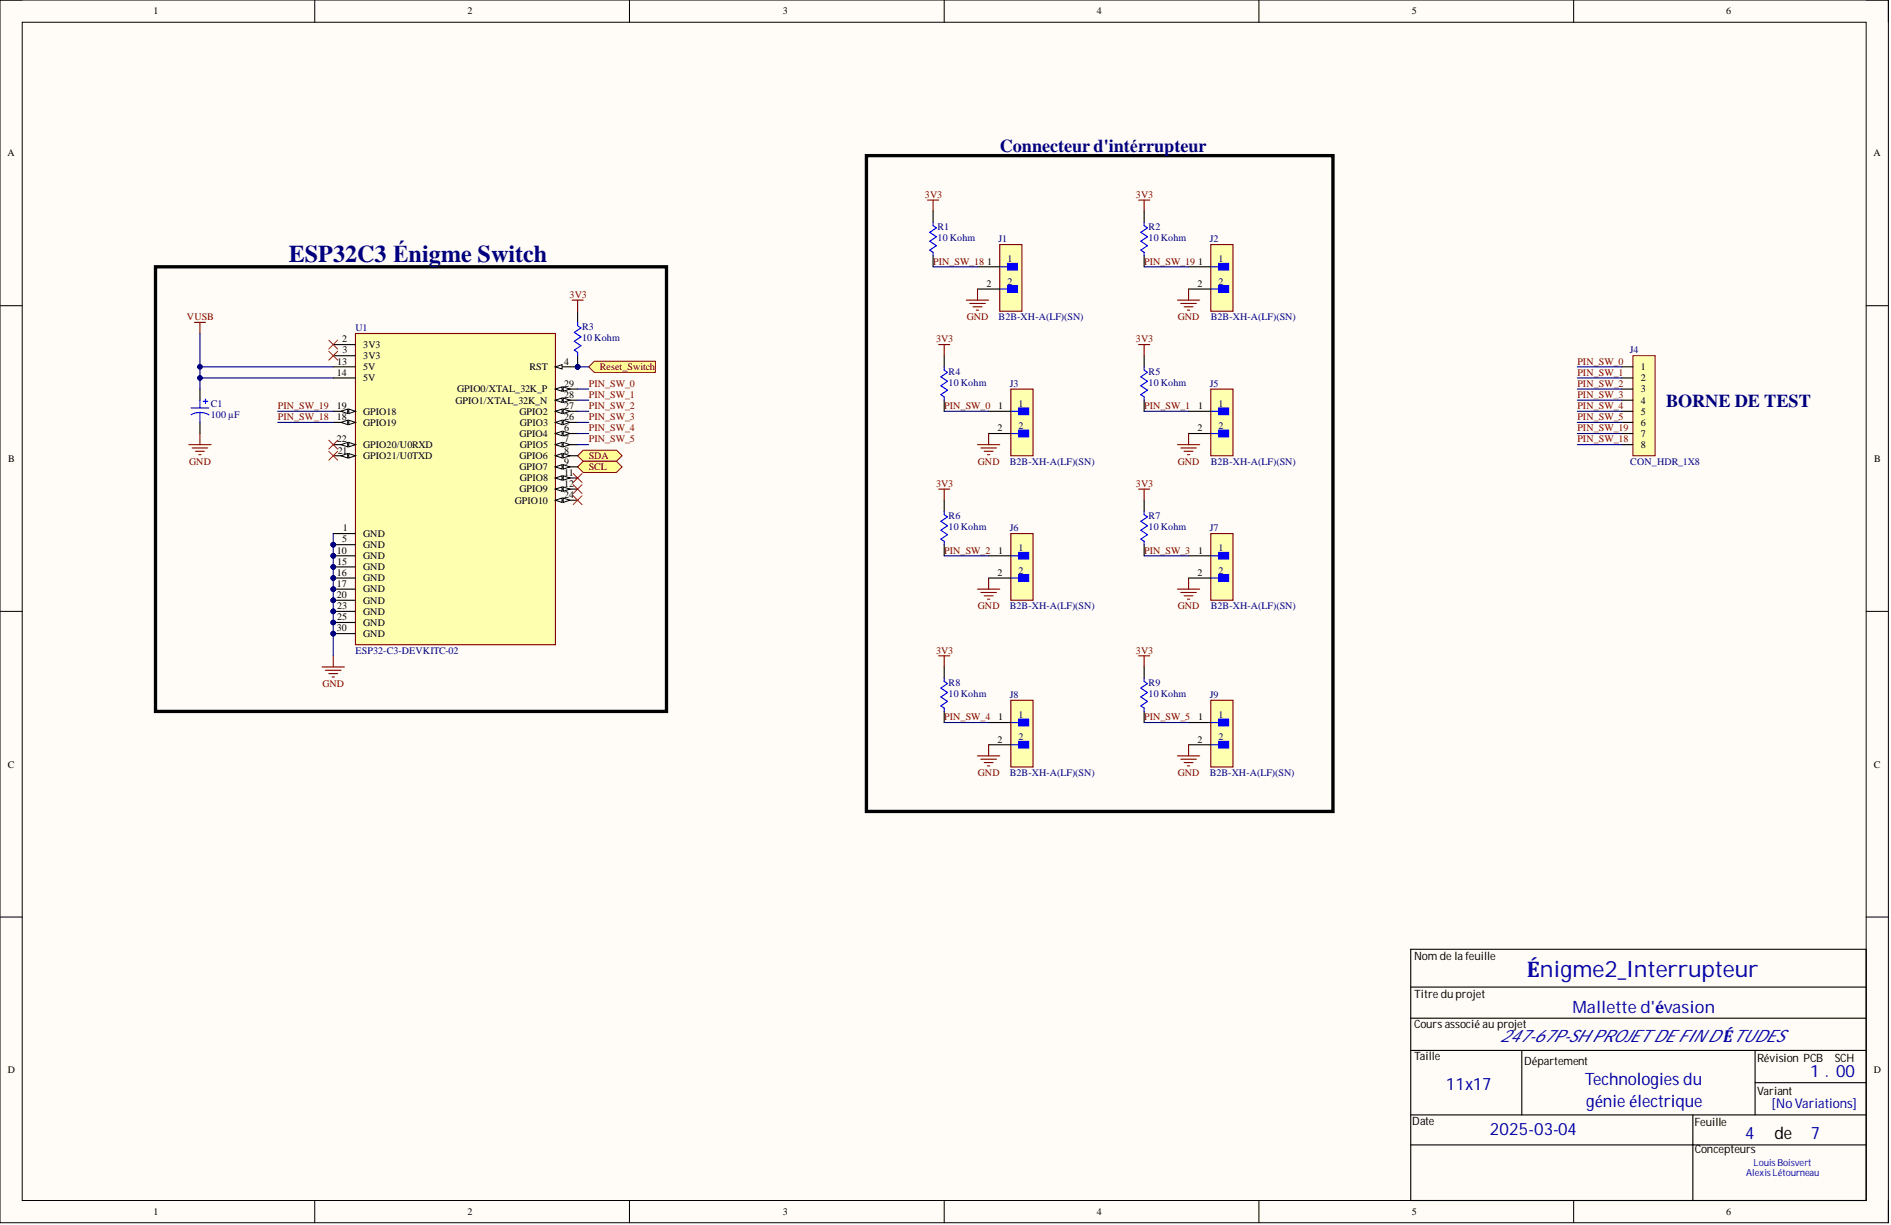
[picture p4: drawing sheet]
<svg xmlns="http://www.w3.org/2000/svg" width="431mm" height="279mm" viewBox="0 0 431 279" stroke-linecap="round" stroke-linejoin="round" font-family="sans-serif">
<defs><g id="words">
<text font-size="5.5" fill="#000080" x="65.9" y="59.7">ESP32C3 Énigme Switch</text>
<text font-size="5.2" fill="#0000bf" x="348.4" y="222.9">Énigme2_Interrupteur</text>
<g font-size="4.1" fill="#000080">
<text x="228.1" y="34.6">Connecteur d'intérrupteur</text>
<text x="380.2" y="92.9">BORNE DE TEST</text>
</g>
<g font-size="3.9" fill="#0000bf">
<text x="358.8" y="231">Mallette d'évasion</text>
<text x="342.2" y="237.7">247-67P-SH PROJET DE FIN D'ÉTUDES</text>
<text x="413" y="245.6">1 . 00</text>
<text x="329.9" y="248.7">11x17</text>
<text x="361.6" y="247.4">Technologies du</text>
<text x="361.9" y="252.4">génie électrique</text>
<text x="339.9" y="258.8">2025-03-04</text>
<text x="398.2" y="259.8">4</text>
<text x="413.2" y="259.8">7</text>
</g>
<text font-size="3.9" x="404.8" y="259.8">de</text>
<text font-size="3" fill="#0000bf" x="404.2" y="252.6">[NoVariations]</text>
<g font-size="2.6">
<text x="322.6" y="219">Nom de la feuille</text>
<text x="322.6" y="227.6">Titredu projet</text>
<text x="322.6" y="234.4">Coursassocié au projet</text>
<text x="322.6" y="241.8">Taille</text>
<text x="347.7" y="242.8">Département</text>
<text x="400.9" y="242.3">Révision PCB</text>
<text x="418.6" y="242.3">SCH</text>
<text x="400.9" y="249.6">Variant</text>
<text x="322.2" y="256.5">Date</text>
<text x="386.6" y="256.7">Feuille</text>
<text x="386.7" y="263.1">Concepteurs</text>
</g>
<g font-size="2.3">
<text x="35.1" y="3.3">1</text>
<text x="106.7" y="3.3">2</text>
<text x="178.6" y="3.3">3</text>
<text x="250.2" y="3.3">4</text>
<text x="322.1" y="3.3">5</text>
<text x="393.8" y="3.3">6</text>
<text x="1.7" y="35.7">A</text>
<text x="427.5" y="35.7">A</text>
<text x="225.1" y="65.4">2</text>
<text x="225.2" y="60.3">1</text>
<text x="273.2" y="65.4">2</text>
<text x="273.4" y="60.3">1</text>
<text x="77" y="83.2">13</text>
<text x="78.1" y="78.1">2</text>
<text x="78.1" y="80.6">3</text>
<text x="82.9" y="79.4">3V3</text>
<text x="82.9" y="81.9">3V3</text>
<text x="128.7" y="83.2">4</text>
<text x="76.9" y="85.7">14</text>
<text x="82.9" y="84.4">5V</text>
<text x="82.9" y="87">5V</text>
<text x="104.3" y="89.5">GPIO0/XTAL_32K_P</text>
<text x="120.8" y="84.4">RST</text>
<text x="128.7" y="88.2">29</text>
<text x="374.3" y="84.4">1</text>
<text x="374.3" y="87">2</text>
<text x="374.3" y="89.5">3</text>
<text x="76.9" y="93.3">19</text>
<text x="76.9" y="95.8">18</text>
<text x="82.9" y="94.6">GPIO18</text>
<text x="103.9" y="92">GPIO1/XTAL_32K_N</text>
<text x="118.5" y="94.6">GPIO2</text>
<text x="128.7" y="90.8">28</text>
<text x="128.7" y="93.3">27</text>
<text x="128.7" y="95.8">26</text>
<text x="227.8" y="93.3">1</text>
<text x="273.4" y="93.3">1</text>
<text x="374.3" y="92">4</text>
<text x="374.3" y="94.6">5</text>
<text x="76.9" y="100.9">22</text>
<text x="82.9" y="97.1">GPIO19</text>
<text x="118.5" y="99.6">GPIO4</text>
<text x="118.6" y="97.1">GPIO3</text>
<text x="128.7" y="98.4">6</text>
<text x="128.7" y="100.9">7</text>
<text x="227.6" y="98.4">2</text>
<text x="273.2" y="98.4">2</text>
<text x="374.3" y="97.1">6</text>
<text x="374.3" y="99.6">7</text>
<text x="1.9" y="105.4">B</text>
<text x="77" y="103.4">21</text>
<text x="82.9" y="102.2">GPIO20/U0RXD</text>
<text x="82.9" y="104.7">GPIO21/U0TXD</text>
<text x="118.5" y="104.7">GPIO6</text>
<text x="118.5" y="107.2">GPIO7</text>
<text x="118.6" y="102.2">GPIO5</text>
<text x="128.7" y="103.4">8</text>
<text x="128.7" y="106">9</text>
<text x="374.3" y="102.2">8</text>
<text x="427.6" y="105.4">B</text>
<text x="118.5" y="112.3">GPIO9</text>
<text x="118.6" y="109.8">GPIO8</text>
<text x="128.7" y="108.5">11</text>
<text x="128.7" y="111">12</text>
<text x="128.7" y="113.6">24</text>
<text x="117.4" y="114.9">GPIO10</text>
<text x="78.1" y="123.7">5</text>
<text x="78.2" y="121.2">1</text>
<text x="82.9" y="122.5">GND</text>
<text x="82.9" y="125">GND</text>
<text x="76.9" y="126.3">10</text>
<text x="76.9" y="131.3">16</text>
<text x="77" y="128.8">15</text>
<text x="82.9" y="127.5">GND</text>
<text x="82.9" y="130.1">GND</text>
<text x="227.6" y="131.3">2</text>
<text x="227.8" y="126.3">1</text>
<text x="273.2" y="131.3">2</text>
<text x="273.4" y="126.3">1</text>
<text x="76.9" y="133.9">17</text>
<text x="76.9" y="136.4">20</text>
<text x="82.9" y="132.6">GND</text>
<text x="82.9" y="135.1">GND</text>
<text x="82.9" y="137.7">GND</text>
<text x="77" y="138.9">23</text>
<text x="77" y="141.5">25</text>
<text x="82.9" y="140.2">GND</text>
<text x="82.9" y="142.7">GND</text>
<text x="76.9" y="144">30</text>
<text x="82.9" y="145.3">GND</text>
<text x="227.8" y="164.3">1</text>
<text x="273.4" y="164.3">1</text>
<text x="227.6" y="169.4">2</text>
<text x="273.2" y="169.4">2</text>
<text x="1.8" y="175.1">C</text>
<text x="427.6" y="175.1">C</text>
<text x="1.8" y="244.8">D</text>
<text x="427.6" y="244.8">D</text>
<text x="35.1" y="277.1">1</text>
<text x="106.7" y="277.1">2</text>
<text x="178.6" y="277.1">3</text>
<text x="250.2" y="277.1">4</text>
<text x="322.1" y="277.1">5</text>
<text x="393.8" y="277.1">6</text>
</g>
<g font-size="2.3" fill="#800000">
<text x="211" y="45.1">3V3</text>
<text x="259.2" y="45.1">3V3</text>
<text x="212.9" y="60.3">PIN_SW_18</text>
<text x="261" y="60.3">PIN_SW_19</text>
<text x="129.9" y="68">3V3</text>
<text x="42.7" y="73">VUSB</text>
<text x="220.6" y="73">GND</text>
<text x="268.7" y="73">GND</text>
<text x="213.6" y="78.1">3V3</text>
<text x="259.2" y="78.1">3V3</text>
<text x="359.9" y="83.2">PIN_SW_0</text>
<text x="134.3" y="88.2">PIN_SW_0</text>
<text x="136.9" y="84.4">Reset_Switch</text>
<text x="359.9" y="85.7">PIN_SW_1</text>
<text x="359.9" y="88.2">PIN_SW_2</text>
<text x="63.4" y="95.8">PIN_SW_18</text>
<text x="63.4" y="93.3">PIN_SW_19</text>
<text x="134.3" y="95.8">PIN_SW_3</text>
<text x="134.3" y="93.3">PIN_SW_2</text>
<text x="134.3" y="90.8">PIN_SW_1</text>
<text x="215.4" y="93.3">PIN_SW_0</text>
<text x="261" y="93.3">PIN_SW_1</text>
<text x="359.9" y="90.8">PIN_SW_3</text>
<text x="359.9" y="93.3">PIN_SW_4</text>
<text x="359.9" y="95.8">PIN_SW_5</text>
<text x="134.3" y="100.9">PIN_SW_5</text>
<text x="134.3" y="98.4">PIN_SW_4</text>
<text x="359.9" y="100.9">PIN_SW_18</text>
<text x="359.9" y="98.4">PIN_SW_19</text>
<text x="43.2" y="106">GND</text>
<text x="134.3" y="104.7">SDA</text>
<text x="134.3" y="107.2">SCL</text>
<text x="223.1" y="106">GND</text>
<text x="268.7" y="106">GND</text>
<text x="213.6" y="111">3V3</text>
<text x="259.2" y="111">3V3</text>
<text x="215.4" y="126.3">PIN_SW_2</text>
<text x="261" y="126.3">PIN_SW_3</text>
<text x="223.1" y="138.9">GND</text>
<text x="268.7" y="138.9">GND</text>
<text x="213.6" y="149.1">3V3</text>
<text x="259.2" y="149.1">3V3</text>
<text x="73.6" y="156.7">GND</text>
<text x="215.4" y="164.3">PIN_SW_4</text>
<text x="261" y="164.3">PIN_SW_5</text>
<text x="223.1" y="177">GND</text>
<text x="268.7" y="177">GND</text>
</g>
<g font-size="2.3" fill="#000080">
<text x="213.9" y="52.5">R1</text>
<text x="262.1" y="52.5">R2</text>
<text x="213.9" y="55">10 Kohm</text>
<text x="227.8" y="55.3">J1</text>
<text x="229.9" y="59.8">1</text>
<text x="262.1" y="55">10 Kohm</text>
<text x="276" y="55.3">J2</text>
<text x="278" y="59.8">1</text>
<text x="229.9" y="64.9">2</text>
<text x="278" y="64.9">2</text>
<text x="81.1" y="75.6">U1</text>
<text x="132.8" y="75.3">R3</text>
<text x="132.8" y="77.8">10 Kohm</text>
<text x="227.8" y="73">B2B-XH-A(LF)(SN)</text>
<text x="276.3" y="73">B2B-XH-A(LF)(SN)</text>
<text x="371.9" y="80.6">J4</text>
<text x="216.4" y="85.4">R4</text>
<text x="216.4" y="88">10 Kohm</text>
<text x="230.4" y="88.2">J3</text>
<text x="262.1" y="85.4">R5</text>
<text x="262.1" y="88">10 Kohm</text>
<text x="276" y="88.2">J5</text>
<text x="48.1" y="92.8">C1</text>
<text x="48.1" y="95.3">100 µF</text>
<text x="232.4" y="92.8">1</text>
<text x="278" y="92.8">1</text>
<text x="232.4" y="97.9">2</text>
<text x="278" y="97.9">2</text>
<text x="230.4" y="106">B2B-XH-A(LF)(SN)</text>
<text x="276.3" y="106">B2B-XH-A(LF)(SN)</text>
<text x="372" y="106">CON_HDR_1X8</text>
<text x="216.4" y="118.4">R6</text>
<text x="262.1" y="118.4">R7</text>
<text x="216.4" y="120.9">10 Kohm</text>
<text x="230.4" y="121.2">J6</text>
<text x="232.4" y="125.8">1</text>
<text x="262.1" y="120.9">10 Kohm</text>
<text x="276" y="121.2">J7</text>
<text x="278" y="125.8">1</text>
<text x="232.4" y="130.8">2</text>
<text x="278" y="130.8">2</text>
<text x="230.4" y="138.9">B2B-XH-A(LF)(SN)</text>
<text x="276.3" y="138.9">B2B-XH-A(LF)(SN)</text>
<text x="81.1" y="149.1">ESP32-C3-DEVKITC-02</text>
<text x="216.4" y="156.4">R8</text>
<text x="216.4" y="159">10 Kohm</text>
<text x="230.4" y="159.2">J8</text>
<text x="262.1" y="156.4">R9</text>
<text x="262.1" y="159">10 Kohm</text>
<text x="276" y="159.2">J9</text>
<text x="232.4" y="163.8">1</text>
<text x="278" y="163.8">1</text>
<text x="232.4" y="168.9">2</text>
<text x="278" y="168.9">2</text>
<text x="230.4" y="177">B2B-XH-A(LF)(SN)</text>
<text x="276" y="177">B2B-XH-A(LF)(SN)</text>
</g>
<g font-size="2.2" fill="#0000bf">
<text x="398.4" y="268.2">AlexisLétourneau</text>
<text x="400.1" y="266">LouisBoisvert</text>
</g>
</g></defs>
<path d="M0 0h430.9v278.9h-430.9z" fill-rule="evenodd" fill="#fffcf8"/>
<path d="M0 0h430.9v278.9h-430.9z" fill="none" stroke="#000" stroke-width=".23"/>
<path d="M5.1 5.1h420.7v268.7h-420.7z" fill-rule="evenodd" fill="#fffcf8"/>
<g fill="none" stroke="#000" stroke-width=".23">
<path d="M0 0h5.1M5.1 5.1h420.7v268.7h-420.7zM71.8 0v5.1M143.6 0v5.1M215.4 0v5.1M287.2 0v5.1M359 0v5.1M425.8 0h5.1v5.1M0 69.7h5.1M425.8 69.7h5.1M0 139.4h5.1M425.8 139.4h5.1"/>
<path d="M0 209.2h5.1M425.8 209.2h5.1M71.8 273.8v5.1M143.6 273.8v5.1M215.4 273.8v5.1M287.2 273.8v5.1M359 273.8v5.1M430.9 273.8v5.1"/>
</g>
<path d="M321.9 216.5h103.9v57.3h-103.9zM321.9 232.2h103.9M321.9 225.1h103.9M321.9 239.6h103.9M347.2 239.6v14.7M400.4 239.6v14.7M321.9 254.3h103.9M386.2 254.3v19.4M400.4 246.9h25.4M321.9 261.1h103.9" fill="none" stroke="#000" stroke-width=".25"/>
<path d="M73.5 152.1h5.1M74.3 152.9h3.5M75 153.6h2M75.8 154.4h.5M76 149.6v2.5" fill="none" stroke="#800000" stroke-width=".25"/>
<path d="M130.8 110.5l2 2.1M130.8 108l2 2M132.8 110.5l-2 2.1M132.8 108l-2 2" fill="none" stroke="#f00" stroke-width=".23"/>
<path d="M197.7 35.5h106.4v149.6h-106.4zM35.5 60.9h116.6v101.4h-116.6z" fill="none" stroke="#000" stroke-width=".76"/>
<path d="M228.1 55.8h5.1v15.2h-5.1z" fill-rule="evenodd" fill="#ffffb0"/>
<path d="M228.1 55.8h5.1v15.2h-5.1z" fill="none" stroke="#800000" stroke-width=".25"/>
<path d="M229.9 60.1h2.3v1.5h-2.3z" fill-rule="evenodd" fill="#00f"/>
<path d="M228.1 60.9h1.8M229.9 60.1h2.3v1.5h-2.3z" fill="none" stroke="#00f" stroke-width=".25"/>
<path d="M229.9 65.2h2.3v1.5h-2.3z" fill-rule="evenodd" fill="#00f"/>
<path d="M228.1 65.9h1.8M229.9 65.2h2.3v1.5h-2.3z" fill="none" stroke="#00f" stroke-width=".25"/>
<path d="M223 60.9h5.1M223 65.9h5.1" fill="none" stroke="#000" stroke-width=".25"/>
<path d="M276.3 55.8h5v15.2h-5z" fill-rule="evenodd" fill="#ffffb0"/>
<path d="M276.3 55.8h5v15.2h-5z" fill="none" stroke="#800000" stroke-width=".25"/>
<path d="M278 60.1h2.3v1.5h-2.3z" fill-rule="evenodd" fill="#00f"/>
<path d="M276.3 60.9h1.7M278 60.1h2.3v1.5h-2.3z" fill="none" stroke="#00f" stroke-width=".25"/>
<path d="M278 65.2h2.3v1.5h-2.3z" fill-rule="evenodd" fill="#00f"/>
<path d="M276.3 65.9h1.7M278 65.2h2.3v1.5h-2.3z" fill="none" stroke="#00f" stroke-width=".25"/>
<path d="M271.2 60.9h5.1M271.2 65.9h5.1" fill="none" stroke="#000" stroke-width=".25"/>
<path d="M230.6 88.7h5.1v15.3h-5.1z" fill-rule="evenodd" fill="#ffffb0"/>
<path d="M230.6 88.7h5.1v15.3h-5.1z" fill="none" stroke="#800000" stroke-width=".25"/>
<path d="M232.4 93h2.3v1.6h-2.3z" fill-rule="evenodd" fill="#00f"/>
<path d="M230.6 93.8h1.8M232.4 93h2.3v1.6h-2.3z" fill="none" stroke="#00f" stroke-width=".25"/>
<path d="M232.4 98.1h2.3v1.5h-2.3z" fill-rule="evenodd" fill="#00f"/>
<path d="M230.6 98.9h1.8M232.4 98.1h2.3v1.5h-2.3z" fill="none" stroke="#00f" stroke-width=".25"/>
<path d="M225.6 93.8h5M225.6 98.9h5" fill="none" stroke="#000" stroke-width=".25"/>
<path d="M276.3 88.7h5v15.3h-5z" fill-rule="evenodd" fill="#ffffb0"/>
<path d="M276.3 88.7h5v15.3h-5z" fill="none" stroke="#800000" stroke-width=".25"/>
<path d="M278 93h2.3v1.6h-2.3z" fill-rule="evenodd" fill="#00f"/>
<path d="M276.3 93.8h1.7M278 93h2.3v1.6h-2.3z" fill="none" stroke="#00f" stroke-width=".25"/>
<path d="M278 98.1h2.3v1.5h-2.3z" fill-rule="evenodd" fill="#00f"/>
<path d="M276.3 98.9h1.7M278 98.1h2.3v1.5h-2.3z" fill="none" stroke="#00f" stroke-width=".25"/>
<path d="M271.2 93.8h5.1M271.2 98.9h5.1" fill="none" stroke="#000" stroke-width=".25"/>
<path d="M230.6 121.7h5.1v15.2h-5.1z" fill-rule="evenodd" fill="#ffffb0"/>
<path d="M230.6 121.7h5.1v15.2h-5.1z" fill="none" stroke="#800000" stroke-width=".25"/>
<path d="M232.4 126h2.3v1.5h-2.3z" fill-rule="evenodd" fill="#00f"/>
<path d="M230.6 126.8h1.8M232.4 126h2.3v1.5h-2.3z" fill="none" stroke="#00f" stroke-width=".25"/>
<path d="M232.4 131.1h2.3v1.5h-2.3z" fill-rule="evenodd" fill="#00f"/>
<path d="M230.6 131.8h1.8M232.4 131.1h2.3v1.5h-2.3z" fill="none" stroke="#00f" stroke-width=".25"/>
<path d="M225.6 126.8h5M225.6 131.8h5" fill="none" stroke="#000" stroke-width=".25"/>
<path d="M276.3 121.7h5v15.2h-5z" fill-rule="evenodd" fill="#ffffb0"/>
<path d="M276.3 121.7h5v15.2h-5z" fill="none" stroke="#800000" stroke-width=".25"/>
<path d="M278 126h2.3v1.5h-2.3z" fill-rule="evenodd" fill="#00f"/>
<path d="M276.3 126.8h1.7M278 126h2.3v1.5h-2.3z" fill="none" stroke="#00f" stroke-width=".25"/>
<path d="M278 131.1h2.3v1.5h-2.3z" fill-rule="evenodd" fill="#00f"/>
<path d="M276.3 131.8h1.7M278 131.1h2.3v1.5h-2.3z" fill="none" stroke="#00f" stroke-width=".25"/>
<path d="M271.2 126.8h5.1M271.2 131.8h5.1" fill="none" stroke="#000" stroke-width=".25"/>
<path d="M230.6 159.7h5.1v15.2h-5.1z" fill-rule="evenodd" fill="#ffffb0"/>
<path d="M230.6 159.7h5.1v15.2h-5.1z" fill="none" stroke="#800000" stroke-width=".25"/>
<path d="M232.4 164h2.3v1.6h-2.3z" fill-rule="evenodd" fill="#00f"/>
<path d="M230.6 164.8h1.8M232.4 164h2.3v1.6h-2.3z" fill="none" stroke="#00f" stroke-width=".25"/>
<path d="M232.4 169.1h2.3v1.5h-2.3z" fill-rule="evenodd" fill="#00f"/>
<path d="M230.6 169.9h1.8M232.4 169.1h2.3v1.5h-2.3z" fill="none" stroke="#00f" stroke-width=".25"/>
<path d="M225.6 164.8h5M225.6 169.9h5" fill="none" stroke="#000" stroke-width=".25"/>
<path d="M276.3 159.7h5v15.2h-5z" fill-rule="evenodd" fill="#ffffb0"/>
<path d="M276.3 159.7h5v15.2h-5z" fill="none" stroke="#800000" stroke-width=".25"/>
<path d="M278 164h2.3v1.6h-2.3z" fill-rule="evenodd" fill="#00f"/>
<path d="M276.3 164.8h1.7M278 164h2.3v1.6h-2.3z" fill="none" stroke="#00f" stroke-width=".25"/>
<path d="M278 169.1h2.3v1.5h-2.3z" fill-rule="evenodd" fill="#00f"/>
<path d="M276.3 169.9h1.7M278 169.1h2.3v1.5h-2.3z" fill="none" stroke="#00f" stroke-width=".25"/>
<path d="M271.2 164.8h5.1M271.2 169.9h5.1" fill="none" stroke="#000" stroke-width=".25"/>
<path d="M133.1 102.7h7.6l1.2 1.3-1.2 1.2h-7.6l-1.3-1.2z" fill-rule="evenodd" fill="#ffff80"/>
<path d="M133.1 102.7h7.6l1.2 1.3-1.2 1.2h-7.6l-1.3-1.2z" fill="none" stroke="#800000" stroke-width=".23"/>
<path d="M133.1 105.2h7.6l1.2 1.3-1.2 1.3h-7.6l-1.3-1.3z" fill-rule="evenodd" fill="#ffff80"/>
<path d="M133.1 105.2h7.6l1.2 1.3-1.2 1.3h-7.6l-1.3-1.3z" fill="none" stroke="#800000" stroke-width=".23"/>
<g fill="none" stroke="#800000" stroke-width=".25">
<path d="M211.6 45.6h2.6M212.9 45.6v2.6M259.8 45.6h2.5M261 45.6v2.6M214.2 78.6h2.5M215.4 78.6v2.5M220.5 68.5h5.1M221.3 69.2h3.5M222 70h2M222.8 70.7h.5M223 65.9v2.6M259.8 78.6h2.5"/>
<path d="M261 78.6v2.5M268.6 68.5h5.1M269.4 69.2h3.6M270.2 70h2M270.9 70.7h.5M271.2 65.9v2.6M225.6 98.9v2.5M271.2 98.9v2.5M214.2 111.6h2.5M215.4 111.6v2.5M223 101.4h5.1M223.8 102.2h3.5"/>
<path d="M224.5 102.9h2.1M225.3 103.7h.5M259.8 111.6h2.5M261 111.6v2.5M268.6 101.4h5.1M269.4 102.2h3.6M270.2 102.9h2M270.9 103.7h.5M223 134.4h5.1M223.8 135.1h3.5M224.5 135.9h2.1M225.3 136.7h.5"/>
<path d="M225.6 131.8v2.6M268.6 134.4h5.1M269.4 135.1h3.6M270.2 135.9h2M270.9 136.7h.5M271.2 131.8v2.6M214.2 149.6h2.5M215.4 149.6v2.5M259.8 149.6h2.5M261 149.6v2.5M223 172.4h5.1M223.8 173.2h3.5"/>
<path d="M224.5 173.9h2.1M225.3 174.7h.5M225.6 169.9v2.5M268.6 172.4h5.1M269.4 173.2h3.6M270.2 173.9h2M270.9 174.7h.5M271.2 169.9v2.5"/>
</g>
<g fill="none" stroke="#000" stroke-width=".25">
<path d="M212.9 48.2v2.5M212.9 58.3v2.6M261 48.2v2.5M261 58.3v2.6M215.4 81.1v2.6M215.4 91.3v2.5M261 81.1v2.6M261 91.3v2.5M215.4 114.1v2.5M261 114.1v2.5M215.4 124.2v2.6M261 124.2v2.6"/>
<path d="M215.4 152.1v2.6M261 152.1v2.6M215.4 162.3v2.5M261 162.3v2.5"/>
</g>
<path d="M212.9 50.7v.8l.8 .5-1.6 1 1.6 1-1.6 1 1.6 1-1.6 1 .8 .6v.7M261 50.7v.8l.8 .5-1.5 1 1.5 1-1.5 1 1.5 1-1.5 1 .7 .6v.7M215.4 83.7v.7l.8 .5-1.5 1.1 1.5 1-1.5 1 1.5 1-1.5 1 .7 .5v.8M261 83.7v.7l.8 .5-1.5 1.1 1.5 1-1.5 1 1.5 1-1.5 1 .7 .5v.8M215.4 116.6v.8l.8 .5-1.5 1 1.5 1-1.5 1 1.5 1.1-1.5 1 .7 .5v.7M261 116.6v.8l.8 .5-1.5 1 1.5 1-1.5 1 1.5 1.1-1.5 1 .7 .5v.7M215.4 154.7v.7l.8 .5-1.5 1 1.5 1.1-1.5 1 1.5 1-1.5 1 .7 .5v.8M261 154.7v.7l.8 .5-1.5 1 1.5 1.1-1.5 1 1.5 1-1.5 1 .7 .5v.8" fill="none" stroke="#00f" stroke-width=".25"/>
<path d="M135.6 82.4h13.9v2.5h-13.9l-1.3-1.2z" fill-rule="evenodd" fill="#ffff80"/>
<path d="M135.6 82.4h13.9v2.5h-13.9l-1.3-1.2z" fill="none" stroke="#800000" stroke-width=".23"/>
<circle cx="131.8" cy="83.7" r=".51" fill="#000080"/>
<circle cx="131.8" cy="83.7" r=".51" fill="none" stroke="#000080" stroke-width=".23"/>
<path d="M131.8 81.1v2.6" fill="none" stroke="#000" stroke-width=".25"/>
<circle cx="131.8" cy="83.7" r=".51" fill="#000080"/>
<circle cx="131.8" cy="83.7" r=".51" fill="none" stroke="#000080" stroke-width=".23"/>
<path d="M131.8 71v2.5" fill="none" stroke="#000" stroke-width=".25"/>
<path d="M131.8 73.5v.8l.7 .5-1.5 1 1.5 1-1.5 1 1.5 1.1-1.5 1 .8 .5v.7" fill="none" stroke="#00f" stroke-width=".25"/>
<path d="M130.5 68.5h2.6M131.8 68.5v2.5" fill="none" stroke="#800000" stroke-width=".25"/>
<path d="M372.6 81.1h5v22.9h-5z" fill-rule="evenodd" fill="#ffffb0"/>
<path d="M372.6 81.1h5v22.9h-5z" fill="none" stroke="#800000" stroke-width=".23"/>
<path d="M370 83.7h2.6M370 86.2h2.6M370 88.7h2.6M370 91.3h2.6M370 93.8h2.6M370 96.3h2.6M370 98.9h2.6M370 101.4h2.6" fill="none" stroke="#000" stroke-width=".25"/>
<circle cx="131.8" cy="83.7" r=".51" fill="#000080"/>
<circle cx="131.8" cy="83.7" r=".51" fill="none" stroke="#000080" stroke-width=".23"/>
<circle cx="76" cy="124.2" r=".51" fill="#000080"/>
<circle cx="76" cy="124.2" r=".51" fill="none" stroke="#000080" stroke-width=".23"/>
<circle cx="76" cy="126.8" r=".51" fill="#000080"/>
<circle cx="76" cy="126.8" r=".51" fill="none" stroke="#000080" stroke-width=".23"/>
<circle cx="76" cy="129.3" r=".51" fill="#000080"/>
<circle cx="76" cy="129.3" r=".51" fill="none" stroke="#000080" stroke-width=".23"/>
<circle cx="76" cy="131.8" r=".51" fill="#000080"/>
<circle cx="76" cy="131.8" r=".51" fill="none" stroke="#000080" stroke-width=".23"/>
<circle cx="76" cy="134.4" r=".51" fill="#000080"/>
<circle cx="76" cy="134.4" r=".51" fill="none" stroke="#000080" stroke-width=".23"/>
<circle cx="76" cy="136.9" r=".51" fill="#000080"/>
<circle cx="76" cy="136.9" r=".51" fill="none" stroke="#000080" stroke-width=".23"/>
<circle cx="76" cy="139.4" r=".51" fill="#000080"/>
<circle cx="76" cy="139.4" r=".51" fill="none" stroke="#000080" stroke-width=".23"/>
<circle cx="76" cy="142" r=".51" fill="#000080"/>
<circle cx="76" cy="142" r=".51" fill="none" stroke="#000080" stroke-width=".23"/>
<circle cx="76" cy="144.5" r=".51" fill="#000080"/>
<circle cx="76" cy="144.5" r=".51" fill="none" stroke="#000080" stroke-width=".23"/>
<path d="M81.1 76.1h45.6v71h-45.6z" fill-rule="evenodd" fill="#ffffb0"/>
<path d="M81.1 76.1h45.6v71h-45.6z" fill="none" stroke="#800000" stroke-width=".25"/>
<path d="M126.7 83.7h5.1" fill="none" stroke="#000" stroke-width=".25"/>
<path d="M126.7 83.7l1.5-.5v1z" fill="#f8fcff"/>
<path d="M126.7 83.7l1.5-.5v1z" fill="none" stroke="#000" stroke-width=".23"/>
<circle cx="131.8" cy="83.7" r=".51" fill="#000080"/>
<circle cx="131.8" cy="83.7" r=".51" fill="none" stroke="#000080" stroke-width=".23"/>
<path d="M126.7 88.7h5.1" fill="none" stroke="#000" stroke-width=".25"/>
<path d="M126.7 88.7l1.5-.5v1z" fill="#f8fcff"/>
<path d="M126.7 88.7l1.5-.5v1z" fill="none" stroke="#000" stroke-width=".23"/>
<path d="M128.5 88.2l1.5 .5-1.5 .5z" fill="#f8fcff"/>
<path d="M128.5 88.2l1.5 .5-1.5 .5z" fill="none" stroke="#000" stroke-width=".23"/>
<path d="M126.7 91.3h5.1" fill="none" stroke="#000" stroke-width=".25"/>
<path d="M126.7 91.3l1.5-.5v1z" fill="#f8fcff"/>
<path d="M126.7 91.3l1.5-.5v1z" fill="none" stroke="#000" stroke-width=".23"/>
<path d="M128.5 90.8l1.5 .5-1.5 .5z" fill="#f8fcff"/>
<path d="M128.5 90.8l1.5 .5-1.5 .5z" fill="none" stroke="#000" stroke-width=".23"/>
<path d="M126.7 93.8h5.1" fill="none" stroke="#000" stroke-width=".25"/>
<path d="M126.7 93.8l1.5-.5v1z" fill="#f8fcff"/>
<path d="M126.7 93.8l1.5-.5v1z" fill="none" stroke="#000" stroke-width=".23"/>
<path d="M128.5 93.3l1.5 .5-1.5 .5z" fill="#f8fcff"/>
<path d="M128.5 93.3l1.5 .5-1.5 .5z" fill="none" stroke="#000" stroke-width=".23"/>
<path d="M126.7 96.3h5.1" fill="none" stroke="#000" stroke-width=".25"/>
<path d="M126.7 96.3l1.5-.5v1.1z" fill="#f8fcff"/>
<path d="M126.7 96.3l1.5-.5v1.1z" fill="none" stroke="#000" stroke-width=".23"/>
<path d="M128.5 95.8l1.5 .5-1.5 .6z" fill="#f8fcff"/>
<path d="M128.5 95.8l1.5 .5-1.5 .6z" fill="none" stroke="#000" stroke-width=".23"/>
<path d="M126.7 98.9h5.1" fill="none" stroke="#000" stroke-width=".25"/>
<path d="M126.7 98.9l1.5-.5v1z" fill="#f8fcff"/>
<path d="M126.7 98.9l1.5-.5v1z" fill="none" stroke="#000" stroke-width=".23"/>
<path d="M128.5 98.4l1.5 .5-1.5 .5z" fill="#f8fcff"/>
<path d="M128.5 98.4l1.5 .5-1.5 .5z" fill="none" stroke="#000" stroke-width=".23"/>
<path d="M126.7 101.4h5.1" fill="none" stroke="#000" stroke-width=".25"/>
<path d="M126.7 101.4l1.5-.5v1z" fill="#f8fcff"/>
<path d="M126.7 101.4l1.5-.5v1z" fill="none" stroke="#000" stroke-width=".23"/>
<path d="M128.5 100.9l1.5 .5-1.5 .5z" fill="#f8fcff"/>
<path d="M128.5 100.9l1.5 .5-1.5 .5z" fill="none" stroke="#000" stroke-width=".23"/>
<path d="M126.7 104h5.1" fill="none" stroke="#000" stroke-width=".25"/>
<path d="M126.7 104l1.5-.6v1.1z" fill="#f8fcff"/>
<path d="M126.7 104l1.5-.6v1.1z" fill="none" stroke="#000" stroke-width=".23"/>
<path d="M128.5 103.4l1.5 .6-1.5 .5z" fill="#f8fcff"/>
<path d="M128.5 103.4l1.5 .6-1.5 .5z" fill="none" stroke="#000" stroke-width=".23"/>
<path d="M126.7 106.5h5.1" fill="none" stroke="#000" stroke-width=".25"/>
<path d="M126.7 106.5l1.5-.5v1z" fill="#f8fcff"/>
<path d="M126.7 106.5l1.5-.5v1z" fill="none" stroke="#000" stroke-width=".23"/>
<path d="M128.5 106l1.5 .5-1.5 .5z" fill="#f8fcff"/>
<path d="M128.5 106l1.5 .5-1.5 .5z" fill="none" stroke="#000" stroke-width=".23"/>
<path d="M126.7 109h5.1" fill="none" stroke="#000" stroke-width=".25"/>
<path d="M126.7 109l1.5-.5v1z" fill="#f8fcff"/>
<path d="M126.7 109l1.5-.5v1z" fill="none" stroke="#000" stroke-width=".23"/>
<path d="M128.5 108.5l1.5 .5-1.5 .5z" fill="#f8fcff"/>
<path d="M128.5 108.5l1.5 .5-1.5 .5z" fill="none" stroke="#000" stroke-width=".23"/>
<path d="M126.7 111.6h5.1" fill="none" stroke="#000" stroke-width=".25"/>
<path d="M126.7 111.6l1.5-.6v1.1z" fill="#f8fcff"/>
<path d="M126.7 111.6l1.5-.6v1.1z" fill="none" stroke="#000" stroke-width=".23"/>
<path d="M128.5 111l1.5 .6-1.5 .5z" fill="#f8fcff"/>
<path d="M128.5 111l1.5 .6-1.5 .5z" fill="none" stroke="#000" stroke-width=".23"/>
<path d="M126.7 114.1h5.1" fill="none" stroke="#000" stroke-width=".25"/>
<path d="M126.7 114.1l1.5-.5v1z" fill="#f8fcff"/>
<path d="M126.7 114.1l1.5-.5v1z" fill="none" stroke="#000" stroke-width=".23"/>
<path d="M128.5 113.6l1.5 .5-1.5 .5z" fill="#f8fcff"/>
<path d="M128.5 113.6l1.5 .5-1.5 .5z" fill="none" stroke="#000" stroke-width=".23"/>
<path d="M76 78.6h5.1M76 81.1h5.1M76 83.7h5.1M76 86.2h5.1M76 93.8h5.1" fill="none" stroke="#000" stroke-width=".25"/>
<path d="M79.6 93.3l1.5 .5-1.5 .5z" fill="#f8fcff"/>
<path d="M79.6 93.3l1.5 .5-1.5 .5z" fill="none" stroke="#000" stroke-width=".23"/>
<path d="M77.8 93.8l1.5-.5v1z" fill="#f8fcff"/>
<path d="M77.8 93.8l1.5-.5v1z" fill="none" stroke="#000" stroke-width=".23"/>
<path d="M76 96.3h5.1" fill="none" stroke="#000" stroke-width=".25"/>
<path d="M79.6 95.8l1.5 .5-1.5 .6z" fill="#f8fcff"/>
<path d="M79.6 95.8l1.5 .5-1.5 .6z" fill="none" stroke="#000" stroke-width=".23"/>
<path d="M77.8 96.3l1.5-.5v1.1z" fill="#f8fcff"/>
<path d="M77.8 96.3l1.5-.5v1.1z" fill="none" stroke="#000" stroke-width=".23"/>
<path d="M76 101.4h5.1" fill="none" stroke="#000" stroke-width=".25"/>
<path d="M79.6 100.9l1.5 .5-1.5 .5z" fill="#f8fcff"/>
<path d="M79.6 100.9l1.5 .5-1.5 .5z" fill="none" stroke="#000" stroke-width=".23"/>
<path d="M77.8 101.4l1.5-.5v1z" fill="#f8fcff"/>
<path d="M77.8 101.4l1.5-.5v1z" fill="none" stroke="#000" stroke-width=".23"/>
<path d="M76 104h5.1" fill="none" stroke="#000" stroke-width=".25"/>
<path d="M79.6 103.4l1.5 .6-1.5 .5z" fill="#f8fcff"/>
<path d="M79.6 103.4l1.5 .6-1.5 .5z" fill="none" stroke="#000" stroke-width=".23"/>
<path d="M77.8 104l1.5-.6v1.1z" fill="#f8fcff"/>
<path d="M77.8 104l1.5-.6v1.1z" fill="none" stroke="#000" stroke-width=".23"/>
<path d="M76 121.7h5.1M76 124.2h5.1" fill="none" stroke="#000" stroke-width=".25"/>
<circle cx="76" cy="124.2" r=".51" fill="#000080"/>
<circle cx="76" cy="124.2" r=".51" fill="none" stroke="#000080" stroke-width=".23"/>
<path d="M76 126.8h5.1" fill="none" stroke="#000" stroke-width=".25"/>
<circle cx="76" cy="126.8" r=".51" fill="#000080"/>
<circle cx="76" cy="126.8" r=".51" fill="none" stroke="#000080" stroke-width=".23"/>
<path d="M76 129.3h5.1" fill="none" stroke="#000" stroke-width=".25"/>
<circle cx="76" cy="129.3" r=".51" fill="#000080"/>
<circle cx="76" cy="129.3" r=".51" fill="none" stroke="#000080" stroke-width=".23"/>
<path d="M76 131.8h5.1" fill="none" stroke="#000" stroke-width=".25"/>
<circle cx="76" cy="131.8" r=".51" fill="#000080"/>
<circle cx="76" cy="131.8" r=".51" fill="none" stroke="#000080" stroke-width=".23"/>
<path d="M76 134.4h5.1" fill="none" stroke="#000" stroke-width=".25"/>
<circle cx="76" cy="134.4" r=".51" fill="#000080"/>
<circle cx="76" cy="134.4" r=".51" fill="none" stroke="#000080" stroke-width=".23"/>
<path d="M76 136.9h5.1" fill="none" stroke="#000" stroke-width=".25"/>
<circle cx="76" cy="136.9" r=".51" fill="#000080"/>
<circle cx="76" cy="136.9" r=".51" fill="none" stroke="#000080" stroke-width=".23"/>
<path d="M76 139.4h5.1" fill="none" stroke="#000" stroke-width=".25"/>
<circle cx="76" cy="139.4" r=".51" fill="#000080"/>
<circle cx="76" cy="139.4" r=".51" fill="none" stroke="#000080" stroke-width=".23"/>
<path d="M76 142h5.1" fill="none" stroke="#000" stroke-width=".25"/>
<circle cx="76" cy="142" r=".51" fill="#000080"/>
<circle cx="76" cy="142" r=".51" fill="none" stroke="#000080" stroke-width=".23"/>
<path d="M76 144.5h5.1" fill="none" stroke="#000" stroke-width=".25"/>
<circle cx="76" cy="144.5" r=".51" fill="#000080"/>
<circle cx="76" cy="144.5" r=".51" fill="none" stroke="#000080" stroke-width=".23"/>
<path d="M75 77.6l2 2M77 77.6l-2 2M75 80.1l2 2M77 80.1l-2 2M75 102.9l2 2.1M75 100.4l2 2M77 102.9l-2 2.1M77 100.4l-2 2M130.8 113.1l2 2M132.8 113.1l-2 2" fill="none" stroke="#f00" stroke-width=".23"/>
<path d="M45.6 88.7v2.6M45.6 96.3v2.6" fill="none" stroke="#000" stroke-width=".25"/>
<path d="M43.6 94.6a4 4 0 0 1 4.1 0M43.6 93h4M45.6 91.3v1.7M45.6 94.1v2.2M46.4 91.5h1M46.9 91v1" fill="none" stroke="#00f" stroke-width=".25"/>
<path d="M44.4 73.5h2.5M45.6 73.5v2.6M45.6 98.9v2.5M43.1 101.4h5.1M43.8 102.2h3.6M44.6 102.9h2M45.4 103.7h.5" fill="none" stroke="#800000" stroke-width=".25"/>
<path d="M76 121.7v27.9" fill="none" stroke="#000080" stroke-width=".25"/>
<circle cx="76" cy="124.2" r=".51" fill="#000080"/>
<circle cx="76" cy="124.2" r=".51" fill="none" stroke="#000080" stroke-width=".23"/>
<circle cx="76" cy="126.8" r=".51" fill="#000080"/>
<circle cx="76" cy="126.8" r=".51" fill="none" stroke="#000080" stroke-width=".23"/>
<circle cx="76" cy="129.3" r=".51" fill="#000080"/>
<circle cx="76" cy="129.3" r=".51" fill="none" stroke="#000080" stroke-width=".23"/>
<circle cx="76" cy="131.8" r=".51" fill="#000080"/>
<circle cx="76" cy="131.8" r=".51" fill="none" stroke="#000080" stroke-width=".23"/>
<circle cx="76" cy="134.4" r=".51" fill="#000080"/>
<circle cx="76" cy="134.4" r=".51" fill="none" stroke="#000080" stroke-width=".23"/>
<circle cx="76" cy="136.9" r=".51" fill="#000080"/>
<circle cx="76" cy="136.9" r=".51" fill="none" stroke="#000080" stroke-width=".23"/>
<circle cx="76" cy="139.4" r=".51" fill="#000080"/>
<circle cx="76" cy="139.4" r=".51" fill="none" stroke="#000080" stroke-width=".23"/>
<circle cx="76" cy="142" r=".51" fill="#000080"/>
<circle cx="76" cy="142" r=".51" fill="none" stroke="#000080" stroke-width=".23"/>
<circle cx="76" cy="144.5" r=".51" fill="#000080"/>
<circle cx="76" cy="144.5" r=".51" fill="none" stroke="#000080" stroke-width=".23"/>
<path d="M131.8 83.7h2.5" fill="none" stroke="#000080" stroke-width=".25"/>
<circle cx="131.8" cy="83.7" r=".51" fill="#000080"/>
<circle cx="131.8" cy="83.7" r=".51" fill="none" stroke="#000080" stroke-width=".23"/>
<g fill="none" stroke="#000080" stroke-width=".25">
<path d="M45.6 76.1v12.6M212.9 60.9h10.1M261 60.9h10.2M63.4 93.8h12.6M63.4 96.3h12.6M131.8 93.8h2.5M131.8 96.3h2.5M131.8 88.7h2.5M131.8 91.3h2.5M131.8 98.9h2.5M215.4 93.8h10.2M261 93.8h10.2"/>
<path d="M131.8 101.4h2.5M215.4 126.8h10.2M261 126.8h10.2M215.4 164.8h10.2M261 164.8h10.2"/>
</g>
<circle cx="45.6" cy="83.7" r=".51" fill="#000080"/>
<circle cx="45.6" cy="83.7" r=".51" fill="none" stroke="#000080" stroke-width=".23"/>
<circle cx="45.6" cy="86.2" r=".51" fill="#000080"/>
<circle cx="45.6" cy="86.2" r=".51" fill="none" stroke="#000080" stroke-width=".23"/>
<path d="M45.6 86.2h30.4" fill="none" stroke="#000080" stroke-width=".25"/>
<circle cx="45.6" cy="86.2" r=".51" fill="#000080"/>
<circle cx="45.6" cy="86.2" r=".51" fill="none" stroke="#000080" stroke-width=".23"/>
<path d="M45.6 83.7h30.4" fill="none" stroke="#000080" stroke-width=".25"/>
<circle cx="45.6" cy="83.7" r=".51" fill="#000080"/>
<circle cx="45.6" cy="83.7" r=".51" fill="none" stroke="#000080" stroke-width=".23"/>
<path d="M359.9 83.7h10.1M359.9 86.2h10.1M359.9 88.7h10.1M359.9 91.3h10.1M359.9 93.8h10.1M359.9 96.3h10.1M359.9 98.9h10.1M359.9 101.4h10.1" fill="none" stroke="#000080" stroke-width=".25"/>
<use href="#words"/>
</svg>
